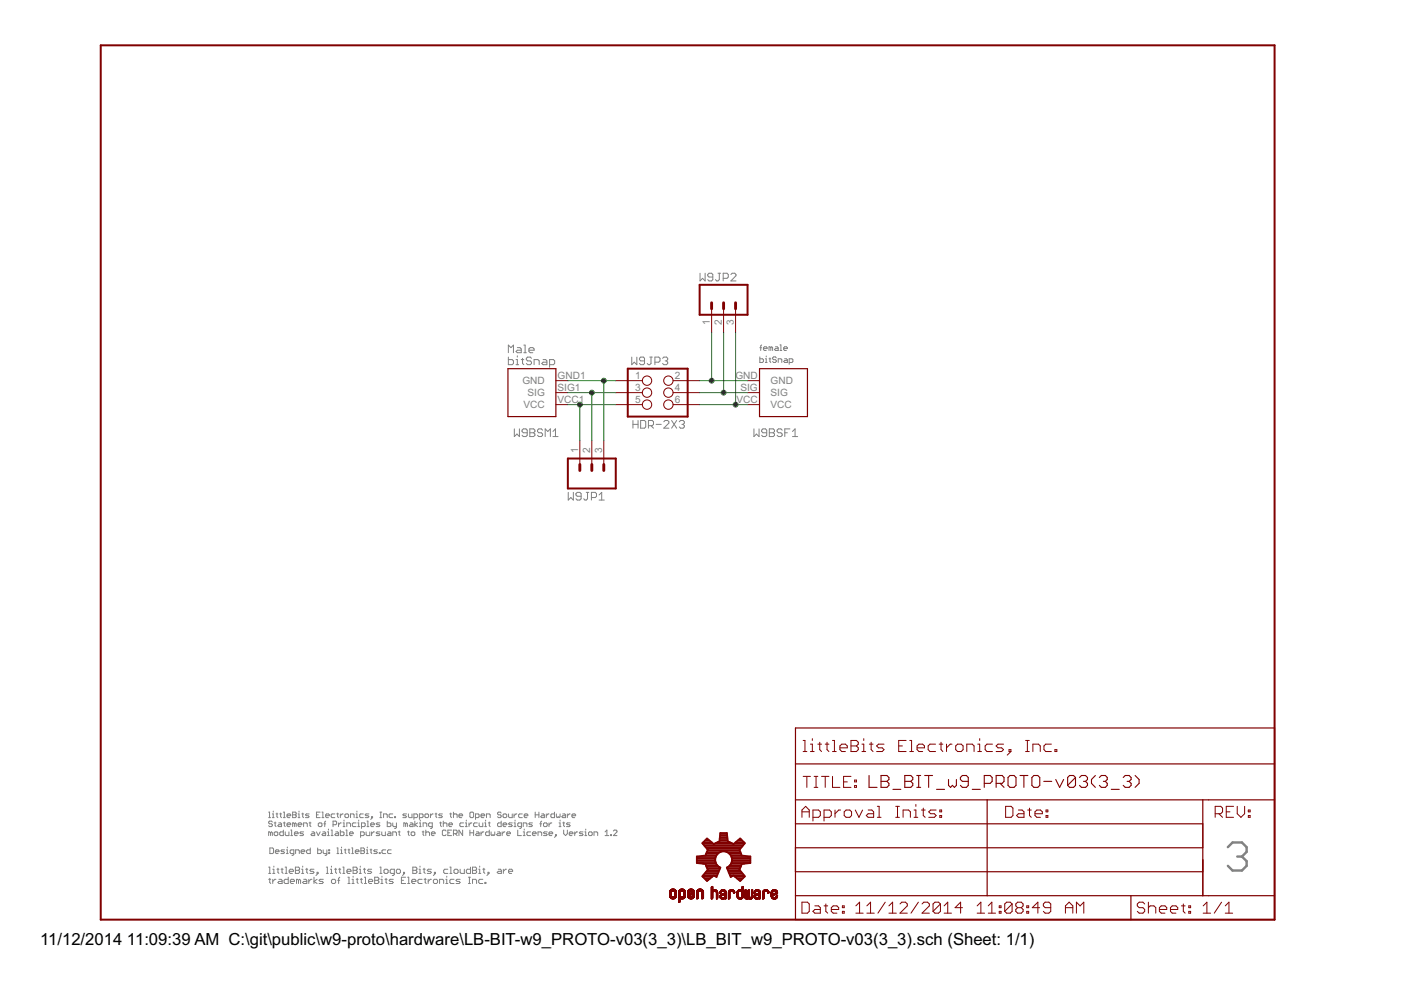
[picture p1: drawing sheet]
<svg xmlns="http://www.w3.org/2000/svg" width="297mm" height="210mm" viewBox="0 0 297 210" stroke-linecap="round" stroke-linejoin="round" font-family="sans-serif">
<defs><g id="words">
<g font-size="4">
<text x="8.5" y="200.4">11/12/2014</text>
<text x="26.9" y="200.4">11:09:39 AM C:\git\public\w9-proto\hardware\LB-BIT-w9_PROTO-v03(3_3)\LB_BIT_w9_PROTO-v03(3_3).sch (Sheet: 1/1)</text>
</g>
<g font-size="2.4" fill="#808080">
<text x="150.5" y="69" transform="rotate(-90 150.5 69)">1</text>
<text x="153.1" y="69" transform="rotate(-90 153.1 69)">2</text>
<text x="155.6" y="69" transform="rotate(-90 155.6 69)">3</text>
<text x="110.8" y="81.5">GND</text>
<text x="118.2" y="82.9">SIG1</text>
<text x="118.2" y="80.4">GND1</text>
<text x="134.7" y="80.4">1</text>
<text x="134.7" y="82.9">3</text>
<text x="143.1" y="80.4">2</text>
<text x="143.1" y="82.9">4</text>
<text x="155.9" y="80.4">GND</text>
<text x="157" y="82.9">SIG</text>
<text x="163.4" y="81.5">GND</text>
<text x="111" y="86.5">VCC</text>
<text x="111.8" y="84">SIG</text>
<text x="118.2" y="85.4">VCC1</text>
<text x="134.7" y="85.4">5</text>
<text x="143.1" y="85.4">6</text>
<text x="156.2" y="85.4">VCC</text>
<text x="163.4" y="86.5">VCC</text>
<text x="163.4" y="84">SIG</text>
<text x="122.6" y="96.1" transform="rotate(-90 122.6 96.1)">1</text>
<text x="125.1" y="96.1" transform="rotate(-90 125.1 96.1)">2</text>
<text x="127.7" y="96.1" transform="rotate(-90 127.7 96.1)">3</text>
</g>
</g></defs>
<path d="M260.3 179.6l1-1h2l1 1v1l-1 1M262.3 181.6h1M263.3 181.6l1 1v1l-1 1h-2l-1-1" fill="none" stroke="#808080" stroke-width=".51"/>
<g fill="none" stroke="#808080" stroke-width=".21">
<path d="M148.4 57.9v1.7l.5-.6 .6 .6v-1.7M151.1 58.7h-.8l-.2-.2v-.3l.2-.3h.6l.2 .3v1.1l-.2 .3h-.6l-.2-.3M152.2 57.9h.6M152.5 57.9v1.4l-.3 .3h-.2l-.3-.3M153.3 59h.8l.3-.3v-.5l-.3-.3h-.8v1.7M155 58.2l.2-.3h.6l.2 .3v.3l-1 1.1h1M107.8 74.8v-1.6l.5 .5 .6-.5v1.6M107.8 75.7v1.6h.8l.3-.2v-.6l-.3-.3h-.8M109.4 77.3h.6M109.4 76.2h.3v1.1M109.7 75.4v.3M109.7 73.7h.5l.3 .3v.8h-.8l-.3-.3 .3-.2h.8"/>
<path d="M110.5 76.2h.6M110.8 76v1.1l.3 .2M111.1 74.8h.5M111.1 73.2h.2v1.6M112.1 74.3h1.1v-.3l-.2-.3h-.6l-.3 .3v.5l.3 .3h.6M112.7 76l-.3-.3h-.5l-.3 .3v.2l.3 .3h.5l.3 .3v.3l-.3 .2h-.5l-.3-.2M113.2 77.3v-1.1h.8l.3 .3v.8M115.1 76.2h.6l.3 .3v.8h-.9l-.2-.2 .2-.3h.9M116.5 77.3h.8l.3-.2v-.6l-.3-.3h-.8v1.7M133.9 75.7v1.6l.6-.5 .5 .5v-1.6M136.7 76.5h-.9l-.2-.3v-.2l.2-.3h.6l.3 .3v1.1l-.3 .2h-.6l-.2-.2M137.8 75.7h.5"/>
<path d="M138 75.7v1.4l-.2 .2h-.3l-.3-.2M138.9 76.8h.8l.2-.3v-.5l-.2-.3h-.8v1.6M140.5 76l.3-.3h.5l.3 .3v.2l-.3 .3M141 76.5h.3M141.3 76.5l.3 .3v.3l-.3 .2h-.5l-.3-.2M161.1 75.7v1.2h.6l.2-.3v-.3l-.2-.2h-.6M161.1 73.7h.4M161.5 73.1l-.2 .2v1M161.9 73.9h.7l-.1-.4h-.4l-.2 .2v.4l.2 .2h.4M162.3 76.9h.3M162.3 76.1h.2v.8M162.5 75.5v.2"/>
<path d="M163 76.1h.4M163.2 75.9v.7l.2 .3M163.4 73.7l.2-.2 .2 .2v.6M163.4 73.7l-.4-.2v.8M163.4 73.7v.6M164.4 73.5h.4l.2 .2v.6h-.6l-.2-.2 .2-.2h.6M164.6 75.9l-.2-.2h-.4l-.2 .2 .2 .4h.4l.2 .2-.2 .4h-.4l-.2-.3M165 76.9v-.8h.6l.2 .2v.6M165.4 74.3h.4M165.4 73.1h.2v1.2M166.2 73.9h.7l-.2-.4h-.4l-.1 .2v.4l.1 .2h.4M166.3 76.1h.4l.2 .2v.6h-.6l-.1-.3 .1-.1h.6"/>
<path d="M167.3 76.9h.6l.2-.3v-.3l-.2-.2h-.6v1.1M109.1 90.9v1.7l.5-.6 .5 .6v-1.7M111.8 91.8h-.8l-.3-.3v-.3l.3-.3h.5l.3 .3v1.1l-.3 .3h-.5l-.3-.3M112.3 90.9h.8l.3 .3v.3l-.3 .3 .3 .2v.3l-.3 .3h-.8zM112.3 91.8h.8M115 91.2l-.2-.3h-.6l-.2 .3v.3l.2 .3h.6l.2 .2v.3l-.2 .3h-.6l-.2-.3M115.6 92.6v-1.7l.5 .6 .6-.6v1.7M117.2 91.5l.6-.6v1.7M117.2 92.6h1.1M134.2 89.2v1.6M134.2 90h1.1M135.3 89.2v1.6"/>
<path d="M135.8 89.2h.9l.2 .2v1.1l-.2 .3h-.9zM137.5 90.3h.8l.3-.3v-.6l-.3-.2h-.8v1.6M138 90.3l.6 .5M139.1 90h1.1M140.7 89.4l.3-.2h.6l.2 .2v.3l-1.1 1.1h1.1M142.4 89.2l1.1 1.6M143.5 89.2l-1.1 1.6M144 89.4l.3-.2h.5l.3 .2v.3l-.3 .3M144.6 90h.2M144.8 90l.3 .3v.2l-.3 .3h-.5l-.3-.3M159.9 90.9v1.7l.5-.6 .5 .6v-1.7M162.6 91.8h-.8l-.3-.3v-.3l.3-.3h.5l.3 .3v1.1l-.3 .3h-.5l-.3-.3"/>
<path d="M163.1 90.9h.8l.3 .3v.3l-.3 .3 .3 .2v.3l-.3 .3h-.8zM163.1 91.8h.8M165.8 91.2l-.2-.3h-.6l-.2 .3v.3l.2 .3h.6l.2 .2v.3l-.2 .3h-.6l-.2-.3M166.4 91.8h.5M167.5 90.9h-1.1v1.7M168 91.5l.6-.6v1.7M168 92.6h1.1M120.5 104.4v1.6l.5-.5 .6 .5v-1.6M123.2 105.2h-.8l-.3-.3v-.2l.3-.3h.5l.3 .3v1l-.3 .3h-.5l-.3-.3M124.3 104.4h.5M124.6 104.4v1.3l-.3 .3h-.3l-.2-.3M125.4 105.5h.8l.3-.3v-.5l-.3-.3h-.8v1.6"/>
<path d="M127 106h1.1M127 104.9l.6-.5v1.6M57 172.2h.1v1.2M57 173.4h.4M57.2 179.8h.6l.2 .2v.8l-.2 .2h-.6zM57.4 176.6l-.4-.2v.8M57.4 176.6l.2-.2 .1 .2v.6M57.4 176.6v.6M57.7 173.4h.4M57.7 172.6h.2v.8M57.7 174.3l-.1-.2h-.5l-.1 .4 .1 .2h.5l.1 .4-.1 .2h-.5l-.1-.2M57.9 172v.2"/>
<path d="M58.1 174.5h.4M58.1 176.6l.2-.2h.4l.2 .2v.4l-.2 .2h-.4l-.2-.2zM58.3 174.3v.8l.2 .2M58.5 172.6h.4M58.7 172.4v.8l.2 .2M59.1 174.5h.4l.2 .2v.6h-.6l-.2-.2 .2-.2h.6M59.3 172.6h.4M59.5 172.4v.8l.2 .2M60.1 172.2h.2v1.2M60.1 173.4h.4M60.1 174.5h.4M60.1 176v1.2h-.6l-.2-.2v-.4l.2-.2h.6"/>
<path d="M60.3 174.3v.8l.2 .2M60.5 176.4v.6l.2 .2h.6v-.8M60.9 173h.7l-.2-.4h-.3l-.2 .2v.4l.2 .2h.3M60.9 174.9h.7l-.2-.4h-.3l-.2 .2v.4l.2 .2h.3M60.9 179.6v.2M61.6 177.2h.4M61.6 176h.2v1.2M62 172.2h.6l.2 .2-.2 .4 .2 .4-.2 .2h-.6zM62 172.8h.6M62.4 174.7l-.4-.2v.8M62.4 174.7l.2-.2 .2 .2v.6M62.4 174.7v.6"/>
<path d="M62.4 176.8h.8l-.2-.4h-.4l-.2 .2v.4l.2 .2h.4M63.2 173.4h.4M63.2 172.6h.2v.8M63.2 174.9h.8l-.2-.4h-.4l-.2 .2v.4l.2 .2h.4M63.4 172v.2M64 172.6h.4M64.2 172.4v.8l.2 .2M64.4 175.3v-.8h.6l.2 .2v.6M64.4 176.4h-.6l-.2 .2 .8 .4-.2 .2h-.6M65.5 172.6h-.5l-.3 .2 .8 .4-.2 .2h-.6M65.5 174.5h.4M65.7 174.3v.8l.2 .2"/>
<path d="M65.8 179.8v1.2h-.6l-.2-.2v-.4l.2-.2h.6M66.1 176.4h.4l.2 .2v.6h-.6l-.2-.2 .2-.2h.6M67.1 172.8h.4M67.1 176.4l.4 .8 .4-.8M67.4 179.8v1.2h.5l.2-.2v-.4l-.2-.2h-.5M67.5 174.7l.2-.2h.4l.2 .2v.4l-.2 .2h-.4l-.2-.2zM67.9 172.2h-.8v1.2h.8M68.3 172.2h.2v1.2M68.3 173.4h.4M68.5 176.4h.4l.1 .2v.6h-.5l-.2-.2 .2-.2h.5M68.7 174.7h.3M69 173h.8l-.2-.4h-.4l-.2 .2v.4l.2 .2h.4"/>
<path d="M69 174.1l-.1 .2v1M69.4 176.4h.2v.8M69.4 177.2h.4M69.6 175.8v.2M70.2 177.2h.4M70.2 176h.2v1.2M70.6 174.9h.6l.2-.2v-.4l-.2-.2h-.6v1.2M71 172.6h-.6l-.2 .2v.4l.2 .2h.6M71.2 176.4h.4l.2 .2v.6h-.6l-.2-.2 .2-.2h.6M71.4 172.6h.4M71.4 179.8h.2v1.2M71.6 172.4v.8l.2 .2"/>
<path d="M71.8 174.5v.8M72.2 172.6v.8M72.2 176v1.2h.5l.2-.2v-.4l-.2-.2h-.5M72.3 174.5l-.5 .4M72.4 179.6v.2M72.7 172.6l-.5 .4M72.7 175.3h.4M72.7 174.5h.2v.8M72.9 173.9v.2M73.1 172.8l.2-.2h.4l.2 .2v.4l-.2 .2h-.4l-.2-.2zM73.3 176h.2v1.2M73.3 177.2h.4"/>
<path d="M73.5 175.3v-.8h.6l.2 .2v.6M74.1 176.8h.8l-.2-.4h-.4l-.2 .2v.4l.2 .2h.4M74.3 173.4v-.8h.6l.2 .2v.6M74.6 179.8h.2v1.2M75.5 173.4h.4M75.5 172.6h.2v.8M75.5 174.5h-.6l-.2 .2v.4l.2 .2h.6M75.7 172v.2M75.9 175.3h.4M75.9 174.5h.2v.8M76.1 173.9v.2M76.5 177.2h.5l.2-.2v-.4l-.2-.2h-.5v1.1"/>
<path d="M76.5 179.8h.6l.2 .2-.2 .4 .2 .4-.2 .2h-.6zM76.6 175.3h.6l.2-.2v-.4l-.2-.2h-.6v1.1M77 172.6h-.5l-.2 .2v.4l.2 .2h.5M77.6 176.4v.6l.2 .2h.6v-.8M77.8 174.1h.2v1.2M77.8 175.3h.4M77.9 179.6v.2M78.2 172.6h-.6l-.2 .2 .8 .4-.2 .2h-.6M78.6 174.9h.8l-.2-.4h-.4l-.2 .2v.4l.2 .2h.4M78.8 173.2h.2v.2h-.2zM78.8 176.4v.8M79 173.4l-.4 .3"/>
<path d="M79.4 176.4l-.6 .4M80.5 176.4h-.5l-.2 .2 .7 .4-.2 .2h-.5M80.5 172.2h.4M80.5 173.4h.4M80.5 174.5h-.5l-.2 .2 .7 .4-.2 .2h-.5M80.7 172.2v1.2M80.9 176.4v.6l.2 .2h.6v-.8M81.3 173.4v-.8h.6l.2 .2v.6M82.1 174.1v1.2h.6l.2-.2v-.4l-.2-.2h-.6M82.3 176.4h.4l.2 .2v.6h-.6l-.2-.2 .2-.2h.6M83.3 172.6h-.6l-.2 .2v.4l.2 .2h.6M83.3 174.5v.6l.2 .2h.6"/>
<path d="M83.3 177.2v-.8h.6l.2 .2v.6M83.7 173.2h.2v.2h-.2zM84.1 174.5v1l-.4 .1M84.4 176.4h.4M84.6 176.2v.8l.2 .2M86 174.7l-.4-.2v.8M86 174.7v.6M86 174.7l.2-.2 .2 .2v.6M86.2 172.6h-.6l-.2 .2 .8 .4-.2 .2h-.6M86.4 176.4h.4M86.6 172.6v.6l.2 .2h.6v-.8M86.6 176.2v.8l.2 .2"/>
<path d="M87 174.5h.4l.2 .2v.6h-.6l-.2-.2 .2-.2h.6M87.2 176.6l.2-.2h.4l.1 .2v.4l-.1 .2h-.4l-.2-.2zM87.8 173.4h.5l.2-.2v-.4l-.2-.2h-.5v1.1M87.9 174.1v1.2M88.5 174.5l-.6 .4 .6 .4M88.9 173.4h.6l.2-.2v-.4l-.2-.2h-.6v1.1M88.9 175.3h.4M88.9 174.5h.2v.8M89.1 173.9v.2M89.5 176.4h.4M89.7 175.3v-.8h.6l.2 .2v.6M89.7 176.2v.8l.2 .2"/>
<path d="M90.1 172.8l.2-.2h.4l.2 .2v.4l-.2 .2h-.4l-.2-.2zM90.3 176.6l.2-.2h.4l.2 .2v.6M90.3 176v1.2M91.3 172.6v.8M91.5 176.8h.7l-.2-.4h-.3l-.2 .2v.4l.2 .2h.3M91.7 175.3h-.6l-.2-.2v-.4l.2-.2h.6v1l-.4 .1M91.8 172.6l-.5 .4M92.2 172.6h.4M92.4 172.4v.8l.2 .2M93.2 174.5h.4M93.4 174.3v.8l.2 .2M93.8 172.6h-.6l-.2 .2 .8 .4-.2 .2h-.6"/>
<path d="M94 174.7l.2-.2h.4l.2 .2v.6M94 174.1v1.2M94.6 176.2l-.2-.2h-.4l-.2 .2v.8l.2 .2h.4l.2-.2M95 176.6h.4M95.2 174.9h.7l-.2-.4h-.3l-.2 .2v.4l.2 .2h.3M95.4 172.6h.3M95.5 172.4v.8l.2 .2M95.7 176h-.7v1.2h.7M96.1 172.8l.2-.2h.4l.2 .2v.6M96.1 172.2v1.2M96.1 176.8h.6l.2-.2v-.4l-.2-.2h-.6v1.2M96.5 176.8l.4 .4"/>
<path d="M97.3 173h.8l-.2-.4h-.4l-.2 .2v.4l.2 .2h.4M98.1 176v1.2l-.8-1.2v1.2M98.3 174.5h-.6l-.2 .2v.4l.2 .2h.6M98.7 175.3h.4M98.7 174.5h.2v.8M98.9 173.9v.2M99.4 174.5v.8M99.6 172.4l.2-.2h.4l.2 .2v.8l-.2 .2h-.4l-.2-.2zM99.6 176v1.2M99.6 176.6h.8M100 174.5l-.6 .4M100.4 176v1.2"/>
<path d="M100.8 173.4h.6l.2-.2v-.4l-.2-.2h-.6v1.1M101 176.4h.4l.2 .2v.6h-.6l-.2-.2 .2-.2h.6M101.2 174.5h-.6l-.2 .2v.4l.2 .2h.6M101.6 174.5v.6l.2 .2h.6v-.8M102 173h.8l-.2-.4h-.4l-.2 .2v.4l.2 .2h.4M102 176.4v.8M102.6 176.4h-.2l-.4 .4M102.8 175.3h.3M102.8 174.5h.2v.8M103 173.9v.2M103.1 173.4v-.8h.6l.2 .2v.6M103.5 174.5h.4"/>
<path d="M103.7 176v1.2h-.6l-.1-.2v-.4l.1-.2h.6M103.7 174.3v.8l.2 .2M104.1 176.4v.6l.2 .2 .2-.2 .2 .2 .2-.2v-.6M105.5 176.4h.4l.2 .2v.6h-.6l-.2-.2 .2-.2h.6M106.3 172.4l-.2-.2h-.4l-.2 .2 .2 .4h.4l.2 .2-.2 .4h-.4l-.2-.2M106.3 174.1v1.2h-.6l-.2-.2v-.4l.2-.2h.6M106.5 176.4v.8M106.7 172.8l.1-.2h.4l.2 .2v.4l-.2 .2h-.4l-.1-.2zM106.7 174.9h.7l-.2-.4h-.4l-.1 .2v.4l.1 .2h.4M107 176.4l-.5 .4M107.4 176.8h.8l-.2-.4h-.4l-.2 .2v.4l.2 .2h.4M107.8 172.6v.6l.2 .2h.6v-.8"/>
<path d="M108.6 174.5h-.6l-.2 .2 .8 .4-.2 .2h-.6M109 172.6v.8M109 175.3h.4M109 174.5h.2v.8M109.2 173.9v.2M109.6 172.6l-.6 .4M109.8 176v1.2h.8M110.6 175.3h-.6l-.2-.2v-.4l.2-.2h.6v1l-.4 .1M110.7 172.6h-.5l-.2 .2v.4l.2 .2h.5M110.9 176.4h.2v.8M110.9 175.3v-.8h.6l.2 .2v.6M110.9 177.2h.4"/>
<path d="M111.1 173h.8l-.2-.4h-.4l-.2 .2v.4l.2 .2h.4M111.1 175.8v.2M112.5 176.4h-.6l-.2 .2v.4l.2 .2h.6M112.9 174.5h-.6l-.2 .2 .8 .4-.2 .2h-.6M112.9 176.8h.8l-.2-.4h-.4l-.2 .2v.4l.2 .2h.4M113.5 172.8h.8M113.5 172.2v1.2M114.1 177.2v-.8h.5l.3 .2v.6M114.3 172.2v1.2M114.4 174.7h.5M114.9 172.6h.3l.2 .2v.6h-.5l-.3-.2 .3-.2h.5M114.9 174.1l-.3 .2v1"/>
<path d="M115.2 174.7l.2-.2h.4l.2 .2v.4l-.2 .2h-.4l-.2-.2zM115.8 172.6v.8M116 176.4h-.6l-.2 .2 .8 .4-.2 .2h-.6M116.4 172.6l-.6 .4M116.4 174.5v.8M116.4 176.8h.8l-.2-.4h-.4l-.2 .2v.4l.2 .2h.4M117 174.5l-.6 .4M117.6 172.2v1.2h-.6l-.2-.2v-.4l.2-.2h.6M117.8 177h.2v.2h-.2zM118 172.6v.6l.2 .2 .1-.2 .2 .2 .2-.2v-.6M118 177.2l-.4 .3M118.5 174.5h.2v.8"/>
<path d="M118.5 175.3h.4M118.7 173.9v.2M119.3 172.6h.4l.2 .2v.6h-.6l-.2-.2 .2-.2h.6M119.3 174.5h.4M119.5 176v.8l.4 .4 .4-.4v-.8M119.5 174.3v.8l.2 .2M120.3 172.6v.8M120.7 176.8h.8l-.2-.4h-.4l-.2 .2v.4l.2 .2h.4M120.9 172.6l-.6 .4M120.9 174.5h-.6l-.2 .2 .8 .4-.2 .2h-.6M121.3 173h.7l-.1-.4h-.4l-.2 .2v.4l.2 .2h.4M121.9 176.4v.8"/>
<path d="M122.4 176.4h-.2l-.3 .4M123.6 176.4h-.6l-.2 .2 .8 .4-.2 .2h-.6M124 176.4h.2v.8M124 177.2h.4M124.2 175.8v.2M125 176.4h.4l.2 .2v.4l-.2 .2h-.4l-.2-.2v-.4zM125.9 177.2v-.8h.6l.2 .2v.6M128.3 177.2h.8M128.3 176.4l.4-.4v1.2M129.5 177h.1v.2h-.1zM130 176.2l.2-.2h.4l.2 .2v.2l-.8 .8h.8M57 183.9h.2v1.3"/>
<path d="M57 185.2h.4M57 186.4h.4M57.2 186.2v.9l.2 .2M57.8 185.2h.5M57.8 184.3h.3v.9M57.8 186.4v.9M58.1 183.6v.3M58.4 180.6h.8l-.2-.4h-.4l-.2 .2v.4l.2 .2h.4M58.5 186.4h-.2l-.5 .5M58.7 184.3h.4M58.9 184.1v.9l.2 .2M59.1 186.4h.5l.2 .2v.7h-.7l-.2-.2 .2-.2h.7"/>
<path d="M59.6 184.3h.4M59.8 184.1v.9l.2 .2M60.3 180.2h-.5l-.2 .2 .7 .4-.2 .2h-.5M60.5 183.9h.2v1.3M60.5 185.2h.4M60.7 181h.4M60.7 180.2h.2v.8M61.1 186v1.3h-.6l-.3-.2v-.5l.3-.2h.6M61.3 184.7h.9l-.2-.4h-.4l-.3 .2v.5l.3 .2h.4M61.6 186.9h.8l-.2-.5h-.4l-.2 .2v.5l.2 .2h.4M62.3 181h-.6l-.2-.2v-.4l.2-.2h.6v1l-.4 .2M62.6 183.9h.7l.2 .2-.2 .4 .2 .5-.2 .2h-.7z"/>
<path d="M62.6 184.5h.7M62.7 181v-.8h.6l.2 .2v.6M63.3 186.6l-.4-.2v.9M63.3 186.6v.7M63.3 186.6l.2-.2 .2 .2v.7M63.8 180.6h.8l-.2-.4h-.4l-.2 .2v.4l.2 .2h.4M63.9 184.3h.3v.9M63.9 185.2h.5M64.2 183.6v.3M64.4 186.4h.4l.2 .2v.7h-.6l-.2-.2 .2-.2h.6M64.8 184.3h.5M65 184.1v.9l.3 .2"/>
<path d="M65.5 186.4v.9M66.1 186.4h-.2l-.4 .5M66.6 184.3h-.7l-.2 .2 .9 .5-.2 .2h-.7M66.6 186v1.3M67.2 185h.2v.2h-.2zM67.2 186.4l-.6 .5 .6 .4M67.4 185.2l-.4 .4M68.5 180.2v.6l.2 .2h.6M68.5 186.4h-.6l-.3 .2 .9 .5-.2 .2h-.7M69.2 183.9h.2v1.3M69.2 185.2h.4M69.3 180.2v1l-.4 .2"/>
<path d="M69.7 180.8h.2v.2h-.2zM69.7 180.2h.2v.2h-.2zM70.1 185.2h.4M70.1 184.3h.2v.9M70.3 183.6v.3M70.3 186.6l.2-.2h.4l.3 .2v.5l-.3 .2h-.4l-.2-.2zM70.9 184.3h.5M71.2 184.1v.9l.2 .2M71.4 181h.4M71.6 186.6h.4M71.8 184.3h.4M72 186l-.2 .2v1.1"/>
<path d="M72 184.1v.9l.2 .2M72.2 181h.4M72.2 180.2h.2v.8M72.7 183.9h.2v1.3M72.7 185.2h.4M73 180.2h.4M73.2 180v.8l.2 .2M73.6 184.7h.8l-.2-.4h-.4l-.2 .2v.5l.2 .2h.4M73.8 186h.2v1.3M73.8 187.3h.4M73.8 180.2h.4M74 180v.8l.2 .2"/>
<path d="M74.6 181h.4M74.6 186.4h.3v.9M74.6 187.3h.5M74.9 183.9h.6l.2 .2-.2 .4 .2 .5-.2 .2h-.6zM74.9 184.5h.6M74.9 185.8v.2M75.3 180.6h.8l-.2-.4h-.4l-.2 .2v.4l.2 .2h.4M75.5 186.4h.4M75.7 186.2v.9l.2 .2M76.2 185.2h.4M76.2 184.3h.2v.9M76.4 183.6v.3"/>
<path d="M76.4 186.4h.4M76.5 180.4h.6M76.6 186.2v.9l.2 .2M77 184.3h.5M77.3 184.1v.9l.2 .2M77.3 187.3h.4M77.3 186h.2v1.3M77.7 181h.4M77.7 180.2h.2v.8M78.1 186.9h.9l-.2-.5h-.4l-.3 .2v.5l.3 .2h.4M78.5 180.2h.3M78.7 180v.8l.1 .2"/>
<path d="M78.8 184.3h-.7l-.2 .2 .2 .2h.5l.2 .3-.2 .2h-.7M79.4 186h.7l.2 .2-.2 .4 .2 .5-.2 .2h-.7zM79.4 186.6h.7M80 180.2h-.6l-.2 .2 .8 .4-.2 .2h-.6M80.4 180.8h.2v.2h-.2zM80.5 183.9h.3v1.3M80.5 185.2h.5M80.8 186.4h.2v.9M80.8 187.3h.4M81 185.8v.2M81.6 184.3h.5l.2 .2v.5l-.2 .2h-.5l-.2-.2v-.5zM81.6 186.4h.5"/>
<path d="M81.8 180.2h-.6l-.2 .2v.4l.2 .2h.6M81.9 186.2v.9l.2 .2M82.9 180.2h-.5l-.2 .2v.4l.2 .2h.5M83.4 186.4h-.7l-.2 .2 .2 .3h.5l.2 .2-.2 .2h-.7M83.6 185.2h-.7l-.2-.2v-.5l.2-.2h.7v1.1l-.4 .2M84.2 184.3h.5l.2 .2v.5l-.2 .2h-.5l-.2-.2v-.5zM85.1 186.6h.5M85.6 185h.2v.2h-.2zM85.8 185.2l-.5 .4M86 186h-.9v1.3h.9M86.4 187.3h.5M86.4 186h.3v1.3"/>
<path d="M87.3 186.9h.9l-.2-.5h-.5l-.2 .2v.5l.2 .2h.5M87.5 183.9h.7l.2 .2-.2 .4 .2 .5-.2 .2h-.7zM87.5 184.5h.7M88.8 185.2h.5M88.8 184.3h.2v.9M89 183.6v.3M89.5 186.4h-.7l-.2 .2v.5l.2 .2h.7M89.7 184.3h.4M89.9 184.1v.9l.2 .2M89.9 186.4h.5M90.1 186.2v.9l.3 .2M90.8 186.4v.9"/>
<path d="M91.5 184.3h-.7l-.2 .2 .9 .5-.3 .2h-.6M91.5 186.4h-.3l-.4 .5M92.1 185h.2v.2h-.2zM92.1 186.4h.4l.3 .2v.5l-.3 .2h-.4l-.2-.2v-.5zM92.3 185.2l-.4 .4M93.2 187.3v-.9h.7l.2 .2v.7M94.5 186.4h.2v.9M94.5 187.3h.5M94.7 185.8v.2M95 184.3h-.7l-.2 .2v.5l.2 .2h.7M95.4 183.9h.2v1.3M95.4 185.2h.4"/>
<path d="M96.2 184.5l.3-.2h.4l.2 .2v.5l-.2 .2h-.4l-.3-.2zM96.3 186.4h-.7l-.2 .2v.5l.2 .2h.7M97.6 184.3v.7l.2 .2h.6v-.9M97.6 186.4h-.7l-.2 .2 .2 .3h.4l.3 .2-.3 .2h-.6M99.3 187.3h.4M99.3 186h.4M99.5 186v1.3M99.8 183.9v1.3h-.7l-.2-.2v-.5l.2-.2h.7M100.2 183.9h.6l.2 .2-.2 .4 .2 .5-.2 .2h-.6zM100.2 184.5h.6M100.2 187.3v-.9h.6l.2 .2v.7M101.5 185.2h.4"/>
<path d="M101.5 184.3h.2v.9M101.7 183.6v.3M102.4 184.3h.4M102.4 186.4h-.7l-.2 .2v.5l.2 .2h.7M102.6 184.1v.9l.2 .2M102.8 187.1h.2v.2h-.2zM103.5 185h.2v.2h-.2zM103.7 185.2l-.5 .4M105.6 184.3h.5l.2 .2v.7h-.7l-.2-.2 .2-.3h.7M106.7 184.3v.9M107.4 184.3h-.2l-.5 .4M107.8 184.7h.9l-.2-.4h-.5l-.2 .2v.5l.2 .2h.5"/>
</g>
<path d="M107.7 78.2h10.2v10.1h-10.2zM161 78.2h10.2v10.1h-10.2zM168.7 154.3h101.5v40.7h-101.5zM168.7 169.6h101.5M168.7 162h101.5M168.7 174.7h86.3M168.7 179.7h86.3M209.3 169.6v20.3M255 169.6v20.3M168.7 189.9h101.5M168.7 184.8h86.3M239.8 189.9v5.1" fill="none" stroke="#800000" stroke-width=".25"/>
<g fill="none" stroke="#800000" stroke-width=".21">
<path d="M150.9 65.5v5M153.4 65.5v5M156 65.5v5M117.9 85.8h2.5M117.9 83.2h2.5M117.9 80.7h2.5M122.9 93.4v5.1M125.5 93.4v5.1M128 93.4v5.1M130.6 85.8h5.6M130.6 83.2h5.6M130.6 80.7h5.6"/>
<path d="M142.7 85.8h5.6M142.7 83.2h5.6M142.7 80.7h5.6M158.5 85.8h2.5M158.5 83.2h2.5M158.5 80.7h2.5M170.3 157h.4v2.3M170.3 159.3h.8M171.8 159.3h.8M171.8 157.8h.4v1.5M172.2 156.6v.4M173.4 157.8h.8"/>
<path d="M173.8 157.4v1.5l.4 .4M175 157.8h.7M175.3 157.4v1.5l.4 .4M176.5 157h.4v2.3M176.5 159.3h.8M178.1 158.6h1.5v-.4l-.4-.4h-.7l-.4 .4v.7l.4 .4h.7M180.4 157h1.2l.4 .4v.4l-.4 .4 .4 .4v.3l-.4 .4h-1.2zM180.4 158.2h1.2M182.8 159.3h.7M182.8 157.8h.3v1.5M183.1 156.6v.4M184.3 157.8h.8"/>
<path d="M184.7 157.4v1.5l.4 .4M187.4 157.8h-1.1l-.4 .4 .4 .4h.7l.4 .3-.4 .4h-1.1M190.5 158.2h.8M192.1 157h-1.6v2.3h1.6M192.9 157h.4v2.3M192.9 159.3h.8M194.4 158.6h1.6v-.4l-.4-.4h-.8l-.4 .4v.7l.4 .4h.8M198.4 157.8h-1.2l-.4 .4v.7l.4 .4h1.2M199.1 157.8h.8M199.5 157.4v1.5l.4 .4M200.7 157.8v1.5M201.8 157.8h-.3l-.8 .8"/>
<path d="M202.6 158.2l.4-.4h.8l.4 .4v.7l-.4 .4h-.8l-.4-.4zM205 159.3v-1.5h1.1l.4 .4v1.1M207.3 159.3h.8M207.3 157.8h.4v1.5M207.7 156.6v.4M210.4 157.8h-1.1l-.4 .4v.7l.4 .4h1.1M212.8 157.8h-1.2l-.4 .4 .4 .4h.8l.4 .3-.4 .4h-1.2M213.9 158.9h.4v.4h-.4zM214.3 159.3l-.7 .8M217.4 157h.8M217.4 159.3h.8M217.8 157v2.3"/>
<path d="M219 159.3v-1.5h1.2l.4 .4v1.1M222.9 157.8h-1.2l-.4 .4v.7l.4 .4h1.2M223.7 158.9h.4v.4h-.4zM170 173.3v-1.6l.8-.7 .8 .7v1.6M170 172.1h1.6M170.3 164.6h1.5M171.1 164.6v2.3M172.4 173.3h1.1l.4-.4v-.8l-.4-.4h-1.1v2.4M172.6 164.6h.8M172.6 166.9h.8M173 164.6v2.3M174.2 164.6h1.5"/>
<path d="M174.7 173.3h1.2l.4-.4v-.8l-.4-.4h-1.2v2.4M175 164.6v2.3M176.5 164.6v2.3h1.6M177 171.7v1.6M178.2 171.7h-.4l-.8 .8M178.9 165.8h.7M179 172.1l.4-.4h.8l.4 .4v.8l-.4 .4h-.8l-.4-.4zM180.4 164.6h-1.5v2.3h1.5M181.2 166.6h.4v.3h-.4zM181.2 165.4h.4v.4h-.4zM181.3 171.7l.8 1.6 .8-1.6M184.1 171.7h.7l.4 .4v1.2h-1.1l-.4-.4 .4-.4h1.1"/>
<path d="M186 171h.4v2.3M186 173.3h.8M189.9 171h.8M189.9 173.3h.8M190.3 171v2.3M191.5 173.3v-1.6h1.1l.4 .4v1.2M193.8 173.3h.8M193.8 171.7h.4v1.6M194.2 170.6v.4M195.4 171.7h.8M195.7 171.3v1.6l.5 .4M198.5 171.7h-1.2l-.4 .4 .4 .4h.8l.4 .4-.4 .4h-1.2"/>
<path d="M199.3 172.9h.3v.4h-.3zM199.3 171.7h.3v.4h-.3zM213.2 171h1.2l.4 .3v1.6l-.4 .4h-1.2zM215.9 171.7h.8l.4 .4v1.2h-1.2l-.4-.4 .4-.4h1.2M217.9 171.7h.8M218.3 171.3v1.6l.4 .4M219.4 172.5h1.6v-.4l-.4-.4h-.8l-.4 .4v.8l.4 .4h.8M221.8 172.9h.4v.4h-.4zM221.8 171.7h.4v.4h-.4zM257.6 172.5h1.2l.4-.4v-.8l-.4-.3h-1.2v2.3M258.4 172.5l.8 .8M260 172.1h.8"/>
<path d="M261.5 171h-1.5v2.3h1.5M262.3 171v1.5l.8 .8 .8-.8v-1.5M264.7 172.9h.3v.4h-.3zM264.7 171.7h.3v.4h-.3zM142 189.9l.4 .1M142 189.9h.3M142 189.8h.3M142 189.7h.3M142 189.6h.3M142 189.5h.3M142 189.4h.3M142 189.3h.3"/>
<path d="M142 189.2h.3M142 189.1h.4M142 190.1h.5M142 190h.4M142 190.2h.6M142 189h.5M142 188.9h1.3M142 190.2h1.3M142.1 188.8h1.2M142.1 190.3h1.2M142.2 188.7h1M142.2 190.4h1"/>
<path d="M142.3 190.5h.8M142.3 188.6h.8M142.3 190.5h.7M142.3 188.6h.7M142.4 189.1h-.4M142.4 189h-.4M142.5 190.6h.4M142.5 188.5h.4M142.6 188.9h-.6M142.8 188.9h.6M142.9 189h.5M142.9 190.1h.5"/>
<path d="M143 189h.4M143 190h.4M143 189.1h.4M143 189.9h.4M143 189.8h.4M143 189.7h.4M143 189.6h.4M143 189.5h.4M143 189.4h.4M143 189.3h.4M143 189.2h.4M143.2 190.4h-1"/>
<path d="M143.3 190.3h-1.2M143.4 190.2h-.6M143.4 190.1h-.5M143.9 191.2h.4M143.9 191.1h.4M143.9 191h.4M143.9 190.9h.4M143.9 190.8h.4M143.9 190.7h.4M143.9 190.6h.4M143.9 190.3h1.3M143.9 190.2h1.4"/>
<path d="M143.9 190.2h.6M143.9 190.1h.5M143.9 190h.4M143.9 189.9h.4M143.9 189.8h.4M143.9 189.7h.4M143.9 189.6h.4M143.9 189.5h.4M143.9 189.4h.4M143.9 189.3h.4M143.9 189.2h.4M143.9 189.1h.4"/>
<path d="M143.9 191.3h.1M144 188.9h1.3M144 188.8h1.2M144 188.7h1.1M144.1 188.6l1 .1M144.2 188.6h.8M144.2 191.2h-.3M144.3 188.6h.6M144.3 189.1h-.4M144.3 190.6h-.4M144.4 189h-.5M144.4 190.6h.4"/>
<path d="M144.4 188.5h.4M144.5 188.9h-.6M144.7 188.9h.6M144.8 189h.5M144.9 190.1h.4M144.9 189h.4M144.9 190h.4M144.9 189.1h.4M144.9 190.5l-1 .1M144.9 189.9h.4M144.9 189.8h.4M144.9 189.7h.4"/>
<path d="M144.9 189.6h.4M144.9 189.5h.4M144.9 189.4h.4M144.9 189.3h.4M144.9 189.2h.4M145 190.5h-1.1M145.1 190.4l-1.2 .1M145.2 190.4h-1.3M145.2 190.3h-1.3M145.3 190.2h-.6M145.3 190.1h-.5M145.8 190h.4"/>
<path d="M145.8 189.9h.4M145.8 189.4h1.4M145.8 189.4h.4M145.8 189.3h.4M145.8 189.2h.4M145.8 189.1h.4M145.8 190.2h.6M145.8 190.1h.5M145.8 189h.5M145.9 190.3h1.2M145.9 190.2h1.3M145.9 188.9h1.3"/>
<path d="M145.9 188.8h1.3M145.9 188.8h1.2M146 190.4h1M146 188.7h1.1M146 188.6l1 .1M146.1 190.5h.8M146.1 188.6h.8M146.2 188.6h.7M146.2 190.5h.7M146.2 189.2h-.4M146.2 189.1h-.4M146.3 189h-.5"/>
<path d="M146.3 189.4h.9M146.3 189.8l-.5 .1M146.3 188.5h.4M146.3 190.6h.4M146.4 189.8h-.6M146.4 188.9h-.6M146.4 189.4h.8M146.5 189.7l-.7 .1M146.6 189.3h.6M146.6 188.9h.6M146.7 189.7h-.9M146.7 189h.5"/>
<path d="M146.8 189.6l-1 .1M146.8 189.2h.4M146.8 190h.4M146.8 189.1h.4M146.9 189.9h.3M146.9 189.8h.3M146.9 189.6h-1.1M147 189.5l-1.2 .1M147.1 189.7h.1M147.1 189.5h-1.3M147.2 190.2h-.6M147.2 190.1h-.5"/>
<path d="M147.2 190.1h-.4M147.7 190.4h.4M147.7 190.3h.4M147.7 190.2h.4M147.7 190.1h.4M147.7 190h.4M147.7 189.9h.4M147.7 189.8h.4M147.7 189.7h.4M147.7 189.6h.4M147.7 189.5h.4M147.7 189.4h.4"/>
<path d="M147.7 189.3h.4M147.7 189.2h.4M147.7 189.1h.4M147.7 190.5h.2M147.7 190.6h.1M147.8 188.9h1.3M147.8 188.8h1.3M147.8 188.8h1.2M147.9 188.7h1.1M147.9 188.7h1M148 188.6h.8M148.1 190.5h-.4"/>
<path d="M148.1 190.4l-.4 .1M148.1 188.6h.7M148.1 189.1h-.4M148.2 189h-.5M148.2 188.5h.4M148.3 188.9h-.6M148.5 188.9h.6M148.6 189h.5M148.7 189h.4M148.7 189.1h.5M148.8 190.4h.4M148.8 190.3h.4"/>
<path d="M148.8 190.2h.4M148.8 190.1h.4M148.8 190h.4M148.8 189.9h.4M148.8 189.8h.4M148.8 189.7h.4M148.8 189.6h.4M148.8 189.5h.4M148.8 189.4h.4M148.8 189.3h.4M148.8 189.2h.4M148.8 189.1h.4"/>
<path d="M148.8 190.6h.1M149 190.5l-.2 .1M149.1 190.5h-.3M150.8 190.4h.3M150.8 190.3h.3M150.8 190.2h.3M150.8 190.1h.3M150.8 190h.3M150.8 189.9h.3M150.8 189.8h.3M150.8 189.7h.3M150.8 189.6h.3"/>
<path d="M150.8 189.5h.3M150.8 189.4h.3M150.8 189.3h.3M150.8 189.2h.3M150.8 188.8h1.2M150.8 188.7l1.1 .1M150.8 188.7h1.1M150.8 188.6h.3M150.8 188.5h.3M150.8 188.4h.3M150.8 188.3h.3M150.8 188.2h.3"/>
<path d="M150.8 188.1h.3M150.9 188h.2M151 190.6h-.2M151.1 190.5l-.3 .1M151.1 190.5h-.3M151.1 190.4l-.3 .1M151.1 189.2h-.3M151.2 189.1h-.4M151.3 189h-.5M151.3 188.7h.4M151.4 188.6h.1M151.7 189h.4"/>
<path d="M151.8 189.1h.3M151.9 189.2h.3M151.9 190.5h.2M151.9 190.4h.3M151.9 190.3h.3M151.9 190.2h.3M151.9 190.1h.3M151.9 190h.3M151.9 189.9h.3M151.9 189.8h.3M151.9 189.7h.3M151.9 189.6h.3"/>
<path d="M151.9 189.5h.3M151.9 189.4h.3M151.9 189.3h.3M152 190.6h-.1M152.1 188.9h-1.3M152.1 190.5l-.2 .1M152.2 190.4l-.3 .1M152.6 190.2h.4M152.6 190.1h.3M152.6 189.3h.3M152.6 189.2h.3M152.7 190.3l.8 .1"/>
<path d="M152.7 190.3h.3M152.7 189.9h.3M152.7 189.4h.1M152.7 190.4h.8M152.7 190.4l.8 .1M152.7 188.9h1.2M152.8 190.5h.7M152.8 188.9h1M152.8 189.4h-.2M152.8 188.8h1M152.9 189.3l-.3 .1M152.9 188.8h.8"/>
<path d="M152.9 189.2h-.3M152.9 188.7h.8M153 190.6h.5M153 190h-.4M153 189.1h-.3M153 189.9l-.4 .1M153 189.6h1M153.1 188.7h.5M153.1 189.6h.9M153.1 189h-.4M153.2 189.8l-.5 .1M153.2 190.6h-.1"/>
<path d="M153.2 189.5h.8M153.2 190.6h.2M153.3 189.8h-.6M153.3 188.6h.1M153.3 189.5h.7M153.4 189.7l-.7 .1M153.5 189.4h.5M153.5 189h.4M153.6 189.7h-.8M153.6 189.4h.4M153.6 189.1h.4M153.7 189.7h.3"/>
<path d="M153.7 189.3h.3M153.7 189.2h.3M153.7 190.6h.2M153.7 190.5h.3M153.7 190.4h.3M153.7 190.3h.3M153.7 190.2h.3M153.7 190.1h.3M153.7 190h.3M153.7 189.9h.3M153.7 189.8h.3M154 190.5l-.3 .1"/>
<path d="M154 189.7h-1.2M154.4 190.4h.3M154.4 190.3h.3M154.4 190.2h.3M154.4 190.1h.3M154.4 190h.3M154.4 189.9h.3M154.4 189.8h.3M154.4 189.7h.3M154.4 189.6h.3M154.4 189.5h.3M154.4 189.4h.3"/>
<path d="M154.4 189.3h.3M154.4 189.2h.3M154.5 188.9h1.2M154.6 188.9h1.1M154.6 190.6h-.2M154.6 188.8h1M154.7 190.5l-.3 .1M154.7 188.8h.9M154.7 190.5h-.3M154.7 188.7h.8M154.7 189.2l-.3 .1M154.8 189.1h-.4"/>
<path d="M154.8 189.1h-.3M154.9 188.7h.5M154.9 189h-.4M155 188.6h.2M155.3 189h.4M155.4 189h.4M155.4 189.1h.4M155.5 189.2h.3M155.5 189.3h.3M155.6 189.4h.1M155.8 189.3h-.3M156.2 189.9h.3"/>
<path d="M156.2 189.8h.3M156.2 189.7h.3M156.2 189.6h.3M156.2 189.5h.3M156.2 189.4h.3M156.2 189.3h.3M156.3 190.1h.3M156.3 190h.2M156.3 189.3h.2M156.3 189.2h.2M156.3 190.2h.3M156.3 190.2h.4"/>
<path d="M156.3 190.3h.5M156.3 190.3h1.2M156.4 190.4h1.1M156.4 188.8h1.2M156.4 190.4h1M156.5 190.5h.9M156.5 188.8h1.1M156.5 190.5h.8M156.6 188.7h1M156.6 189.1h-.3M156.6 190.6h.6M156.7 188.7h.5"/>
<path d="M156.7 189h-.4M156.8 189h-.5M156.9 190.6h.1M156.9 188.6h.1M157 190.6h.1M157.1 189h.5M157.2 189h.4M157.2 190.2h.4M157.2 189.1h.4M157.3 189.1h.3M157.3 190.1h.3M157.3 190h.3"/>
<path d="M157.3 189.9h.3M157.3 189.8h.3M157.3 189.7h.3M157.3 189.6h.3M157.3 189.5h.3M157.3 189.4h.3M157.3 189.3h.3M157.3 189.2h.3M157.3 188.6h.3M157.3 188.5h.3M157.3 188.4h.3M157.3 188.3h.3"/>
<path d="M157.3 188.2h.3M157.3 188.1h.3M157.4 188h.2M157.5 190.3h-.4M157.6 190.2h-.4M157.6 190.1h-.3M157.6 188.9h-1.2M157.9 190.3h.4M157.9 190.2h.3M157.9 190.1h.3M157.9 190h.3M157.9 189.9h.3"/>
<path d="M157.9 189.8h.3M157.9 189.7h.3M157.9 189.6h.3M157.9 189.5h.3M157.9 189.4h.3M157.9 189.3h.3M157.9 189.2h.3M157.9 189.1h.3M157.9 189h.3M157.9 188.9h.3M157.9 188.8h.3M157.9 188.7h.3"/>
<path d="M157.9 190.3h1.7M157.9 190.4h1.6M158 190.4h1.5M158 190.5h1.5M158.1 190.5h1.3M158.1 188.7h.1M158.1 190.6h.5M158.3 190.6h.1M158.4 190.6h.1M158.5 190.3h.5M158.6 190.2h.3M158.6 190.1h.3"/>
<path d="M158.6 190h.3M158.6 189.9h.3M158.6 189.8h.3M158.6 189.7h.3M158.6 189.6h.3M158.6 189.5h.3M158.6 189.4h.3M158.6 189.3h.3M158.6 189.2h.3M158.6 189.1h.3M158.6 189h.3M158.6 188.9h.3"/>
<path d="M158.6 188.8h.3M158.7 188.7h.2M158.8 188.7h.1M158.8 190.6h.5M159.1 190.6h.1M159.2 190.3h.4M159.3 190.2h.3M159.3 190.1h.3M159.3 190h.3M159.3 189.9h.3M159.3 189.8h.3M159.3 189.7h.3"/>
<path d="M159.3 189.6h.3M159.3 189.5h.3M159.3 189.4h.3M159.3 189.3h.3M159.3 189.2h.3M159.3 189.1h.3M159.3 189h.3M159.3 188.9h.3M159.3 188.8h.3M159.3 188.7h.3M159.4 188.7h.2M159.5 188.7h.1"/>
<path d="M159.9 190.2h.3M159.9 190.1h.3M159.9 190h.3M159.9 189.3h.3M159.9 189.2h.3M159.9 190.3h.4M159.9 189.9h.4M159.9 189.4h.1M159.9 190.3l.8 .1M159.9 190.4h.9M160 189h.4M160 190.4h.8"/>
<path d="M160 188.9h1.1M160 190.5h.8M160.1 189.4h-.2M160.1 188.8h1M160.1 190.5h.7M160.1 188.8h.9M160.1 189.3l-.2 .1M160.2 190.6h.6M160.2 189.2h-.3M160.2 188.7h.7M160.2 189.1h-.3M160.3 189.9l-.4 .1"/>
<path d="M160.3 189.6h.9M160.3 189.1h-.4M160.3 189h-.4M160.3 188.7h.5M160.4 190.6h.1M160.4 189.8l-.5 .1M160.5 189.5h.7M160.5 189.8h-.6M160.5 188.6h.1M160.6 189.5h.6M160.7 189.8h-.7M160.7 189.4h.5"/>
<path d="M160.7 189h.5M160.8 189h.4M160.8 189.7h-.8M160.9 189.4h.3M160.9 189.1h.3M160.9 189.2h.3M161 190.6h.1M161 190.4h.2M161 190.3h.2M161 190.2h.2M161 190.1h.2M161 190h.2"/>
<path d="M161 189.9h.2M161 189.8h.2M161 189.7h.2M161 189.3h.2M161 189.2h.2M161.2 190.5l-.2 .1M161.2 190.5h-.2M161.2 189.6l-1.1 .1M161.7 190.4h.3M161.7 190.3h.3M161.7 190.2h.3M161.7 190.1h.3"/>
<path d="M161.7 190h.3M161.7 189.9h.3M161.7 189.8h.3M161.7 189.7h.3M161.7 189.6h.3M161.7 189.5h.3M161.7 189.4h.3M161.7 189.3h.3M161.7 189.2h.3M161.8 189h.4M161.8 188.9h1.2M161.8 190.6h-.1"/>
<path d="M161.8 188.9h1.1M161.9 188.8h1M161.9 188.8h.9M161.9 190.5l-.2 .1M162 190.5h-.3M162 188.7h.8M162 189.1h-.3M162.1 189.1h-.4M162.1 188.7h.5M162.1 189h-.4M162.3 188.6h.1M162.6 189h.4"/>
<path d="M162.7 189.1h.3M162.7 189.2h.3M162.8 189.3h.2M162.8 189.2h.2M162.8 189.4h.1M163 189.3l-.2 .1M163.5 190.1h.3M163.5 190h.3M163.5 189.6h1.1M163.5 189.5l.3 .1M163.5 189.5h.3M163.5 189.4h.3"/>
<path d="M163.5 189.3h.3M163.5 189.2h.3M163.5 190.2h.4M163.6 190.2h.3M163.6 190.3h.4M163.6 190.3h1.2M163.6 190.4h1.1M163.6 188.9h1.1M163.7 190.4h1M163.7 188.8h1M163.7 190.5h.9M163.7 188.8h.9"/>
<path d="M163.8 190.5h.8M163.8 188.7h.8M163.8 189.9l-.3 .1M163.8 189.1h-.3M163.9 190.6h.6M163.9 189.9h-.4M163.9 189.1h-.4M163.9 189h-.3M163.9 188.6l.5 .1M164 189h-.4M164 189.8l-.5 .1M164.1 190.6h.1"/>
<path d="M164.1 189.8h-.6M164.1 188.6h.1M164.1 190.6h.2M164.1 189.5h.7M164.3 189.7l-.8 .1M164.3 189.4h.6M164.4 189h.4M164.4 189.7h-.9M164.4 189.4h.5M164.5 189.1h.3M164.5 190.2h.3M164.5 189.6l-1 .1"/>
<path d="M164.5 189.3h.4M164.5 190.1h.3M164.5 189.2h.3M164.6 189.2l.3 .1M164.6 189.9h.3M164.7 189.9h.2M164.8 189.5l-.9 .1M164.8 188.9h-1.2M164.8 190.3h-.4M164.8 190.2h-.4M164.8 189.5h-.7M164.8 190.1h-.3"/>
<path d="M164.9 190h-.3M170 191.3h1.2l.4 .4v1.5l-.4 .4h-1.2zM172.8 192.1h.7l.4 .3v1.2h-1.1l-.4-.4 .4-.4h1.1M174.7 192.1h.8M175.1 191.7v1.5l.4 .4M176.3 192.8h1.5v-.4l-.4-.3h-.7l-.4 .3v.8l.4 .4h.7M178.6 193.2h.4v.4h-.4zM178.6 192.1h.4v.3h-.4zM181.5 193.6h1.5M181.5 192.1l.7-.8v2.3M183.8 193.6h1.6M183.8 192.1l.8-.8v2.3"/>
<path d="M187.7 191.3l-1.6 2.3M188.5 193.6h1.5M188.5 192.1l.8-.8v2.3M190.8 191.7l.4-.4h.8l.4 .4v.4l-1.6 1.5h1.6M194.7 191.3l-1.6 2.3M195.5 191.7l.4-.4h.8l.3 .4v.4l-1.5 1.5h1.5M199.4 191.7l-.4-.4h-.8l-.4 .4v1.5M199.4 191.7v1.5l-.4 .4h-.8l-.4-.4M199.4 191.7l-1.6 1.5M200.2 193.6h1.5M200.2 192.1l.7-.8v2.3M204.1 192.4h-1.6l1.2-1.1v2.3"/>
<path d="M207.2 193.6h1.5M207.2 192.1l.8-.8v2.3M209.5 193.6h1.6M209.5 192.1l.8-.8v2.3M211.9 193.2h.3v.4h-.3zM211.9 192.1h.3v.3h-.3zM214.6 191.7l-.4-.4h-.8l-.4 .4v1.5M214.6 191.7v1.5l-.4 .4h-.8l-.4-.4M214.6 191.7l-1.6 1.5M215.8 192.4l-.4-.3v-.4l.4-.4h.7l.4 .4v.4l-.4 .3M215.8 192.4l-.4 .4v.4l.4 .4h.7l.4-.4v-.4l-.4-.4M215.8 192.4h.7"/>
<path d="M217.7 193.2h.4v.4h-.4zM217.7 192.1h.4v.3h-.4zM220.4 192.4h-1.5l1.1-1.1v2.3M222.8 192.4h-1.2l-.4-.3v-.4l.4-.4h.8l.4 .4v1.5l-.4 .4h-.8l-.4-.4M225.9 192.4h1.6M225.9 193.6v-1.5l.8-.8 .8 .8v1.5M228.2 193.6v-2.3l.8 .8 .8-.8v2.3M242.7 191.7l-.4-.4h-.8l-.4 .4v.4l.4 .3h.8l.4 .4v.4l-.4 .4h-.8l-.4-.4M243.5 192.4l.4-.3h.7l.4 .3v1.2M243.5 191.3v2.3M245.8 192.8h1.6v-.4l-.4-.3h-.8l-.4 .3v.8l.4 .4h.8M248.2 192.8h1.5v-.4l-.4-.3h-.8l-.3 .3v.8l.3 .4h.8"/>
<path d="M250.5 192.1h.8M250.9 191.7v1.5l.4 .4M252.1 193.2h.3v.4h-.3zM252.1 192.1h.3v.3h-.3zM255.1 193.6h1.6M255.1 192.1l.8-.8v2.3M259 191.3l-1.5 2.3M259.8 193.6h1.5M259.8 192.1l.8-.8v2.3"/>
<circle cx="137.2" cy="80.7" r=".99"/>
<circle cx="137.2" cy="85.8" r=".99"/>
<circle cx="137.2" cy="83.2" r=".99"/>
<circle cx="141.7" cy="83.2" r=".99"/>
<circle cx="141.7" cy="85.8" r=".99"/>
<circle cx="141.7" cy="80.7" r=".99"/>
</g>
<g fill="none" stroke="#800000" stroke-width=".38">
<path d="M149 178.9h2.3M149.1 178.6h1.8M149.3 179.3h8.2M149.5 178.2h.9M149.6 179.6h7.6M149.8 177.9h.2M149.9 180h7.1M151.4 178.9h4M152.1 178.6l.4-.1 .2-1.9h1.4l.2 1.9 1.2 .5M152.1 178.6l-.8 .4-1.4-1.2-1 1 1.2 1.4-.4 .8M152.1 178.6h2.6M152.6 178.2h1.7"/>
<path d="M152.6 177.9h1.6M152.6 177.5h1.6M152.7 177.2h1.5M152.7 176.8h1.4M155.5 179l1.4-1.2 1 1-1.1 1.4 .4 1.2 1.9 .2v1.4l-1.9 .2-.4 1.2 1.1 1.4-1 1-1.4-1.2-.6 .3-.8-2 .3-.1M155.5 178.9h2.3M156 178.6h1.7M156.4 178.2h1M156.8 177.9h.2M147.7 182.8h4M147.7 182.4h3.9M147.7 182.1h4"/>
<path d="M147.7 181.7h4M149 185.9h2M149 183.1h2.8M149.1 185.6h3M149.4 186.3h1.2M149.4 185.2h2.8M149.6 181.4l-1.9 .2v1.4l1.9 .2 .5 1.2-1.2 1.4 1 1 1.4-1.2 .6 .3 .8-2-.9-.7M149.6 181.4h2.3M149.7 183.5h2.4M149.7 184.9h2.7M149.7 181l-.1 .4M149.7 186.6h.4"/>
<path d="M149.7 181h2.5M149.8 183.8h2.7M149.8 180.7h2.9M150 184.5h2.5M150 184.2h2.7M150 180.3h6.8M151.7 181.7v.9l.1 .6M151.9 185.9h.1M154.2 180.7h2.8M154.2 184.2h2.7M154.3 184.5h2.6M154.3 183.8h2.7"/>
<path d="M154.5 184.9h2.6M154.6 185.2h2.8M154.6 181a1.78 1.78 0 0 0-2.9 .7M154.6 181a1.77 1.77 0 0 1-.2 2.8M154.7 181h2.4M154.7 183.5h2.5M154.8 185.6h2.9M154.9 185.9h.1M154.9 181.4h2.3M155 183.1h2.8M155.1 181.7h4M155.1 182.8h4"/>
<path d="M155.2 182.4h3.9M155.2 182.1h3.9M155.9 185.9h1.9M156.3 186.3h1.2M156.7 186.6h.4"/>
</g>
<path d="M21.4 9.6h248.8v185.4h-248.8zM133.1 78.2h12.7v10.1h-12.7zM148.3 60.4h10.2v6.3h-10.2zM120.4 97.2h10.2v6.4h-10.2z" fill="none" stroke="#800000" stroke-width=".42"/>
<path d="M150.9 64.2v1.3M153.4 64.2v1.3M156 64.2v1.3M122.9 98.5v1.3M125.5 98.5v1.3M128 98.5v1.3" fill="none" stroke="#800000" stroke-width=".61"/>
<g fill="none" stroke="#800000" stroke-width=".23">
<path d="M184.3 164.4v2.5h1.6M186.8 164.4h1.2l.5 .4v.5l-.5 .4 .5 .4v.4l-.5 .4h-1.2zM186.8 165.7h1.2M189.3 167.4h1.7M191.8 164.4h1.3l.4 .4v.5l-.4 .4 .4 .4v.4l-.4 .4h-1.3zM191.8 165.7h1.3M194.4 166.9h.8M194.4 164.4h.8M194.8 164.4v2.5M196 164.4h1.7M196.9 164.4v2.5M198.6 167.4h1.7"/>
<path d="M201.1 165.3v1.2l.4 .4 .4-.4 .5 .4 .4-.4v-1.2M205.3 165.7h-1.3l-.4-.4v-.5l.4-.4h.9l.4 .4v1.7l-.4 .4h-.9l-.4-.4M206.1 167.4h1.7M208.7 166.1h1.2l.5-.4v-.9l-.5-.4h-1.2v2.5M211.2 166.1h1.3l.4-.4v-.9l-.4-.4h-1.3v2.5M212 166.1l.9 .8M213.7 164.8l.4-.4h.9l.4 .4v1.7l-.4 .4h-.9l-.4-.4zM216.3 164.4h1.6M217.1 164.4v2.5M218.8 164.8l.4-.4h.8l.5 .4v1.7l-.5 .4h-.8l-.4-.4zM221.3 165.7h1.7M223.8 165.3l.9 1.6 .8-1.6"/>
<path d="M228 164.8v1.7l-.4 .4h-.8l-.4-.4M228 164.8l-.4-.4h-.8l-.4 .4v1.7M228 164.8l-1.6 1.7M228.9 164.8l.4-.4h.8l.5 .4v.5l-.5 .4M229.7 165.7h.4M230.1 165.7l.5 .4v.4l-.5 .4h-.8l-.4-.4M232.2 164.4l-.8 .9v.8l.8 .8M233.1 164.8l.4-.4h.9l.4 .4v.5l-.4 .4M233.9 165.7h.5M234.4 165.7l.4 .4v.4l-.4 .4h-.9l-.4-.4M235.6 167.4h1.7M238.1 164.8l.5-.4h.8l.4 .4v.5l-.4 .4"/>
<path d="M239 165.7h.4M239.4 165.7l.4 .4v.4l-.4 .4h-.8l-.5-.4M240.7 164.4l.8 .9v.8l-.8 .8"/>
</g>
<path d="M150.9 70.5v10.2M153.4 70.5v12.7M156 70.5v15.3M120.4 80.7h10.2M120.4 83.2h10.2M120.4 85.8h10.2M122.9 85.8v7.6M125.5 83.2v10.2M128 80.7v12.7M148.3 80.7h10.2M148.3 83.2h10.2M148.3 85.8h10.2" fill="none" stroke="#008000" stroke-width=".21"/>
<g fill="#008000" stroke="#008000" stroke-width=".21">
<circle cx="128" cy="80.7" r=".51"/>
<circle cx="125.5" cy="83.2" r=".51"/>
<circle cx="122.9" cy="85.8" r=".51"/>
<circle cx="156" cy="85.8" r=".51"/>
<circle cx="153.4" cy="83.2" r=".51"/>
<circle cx="150.9" cy="80.7" r=".51"/>
</g>
<use href="#words"/>
</svg>
